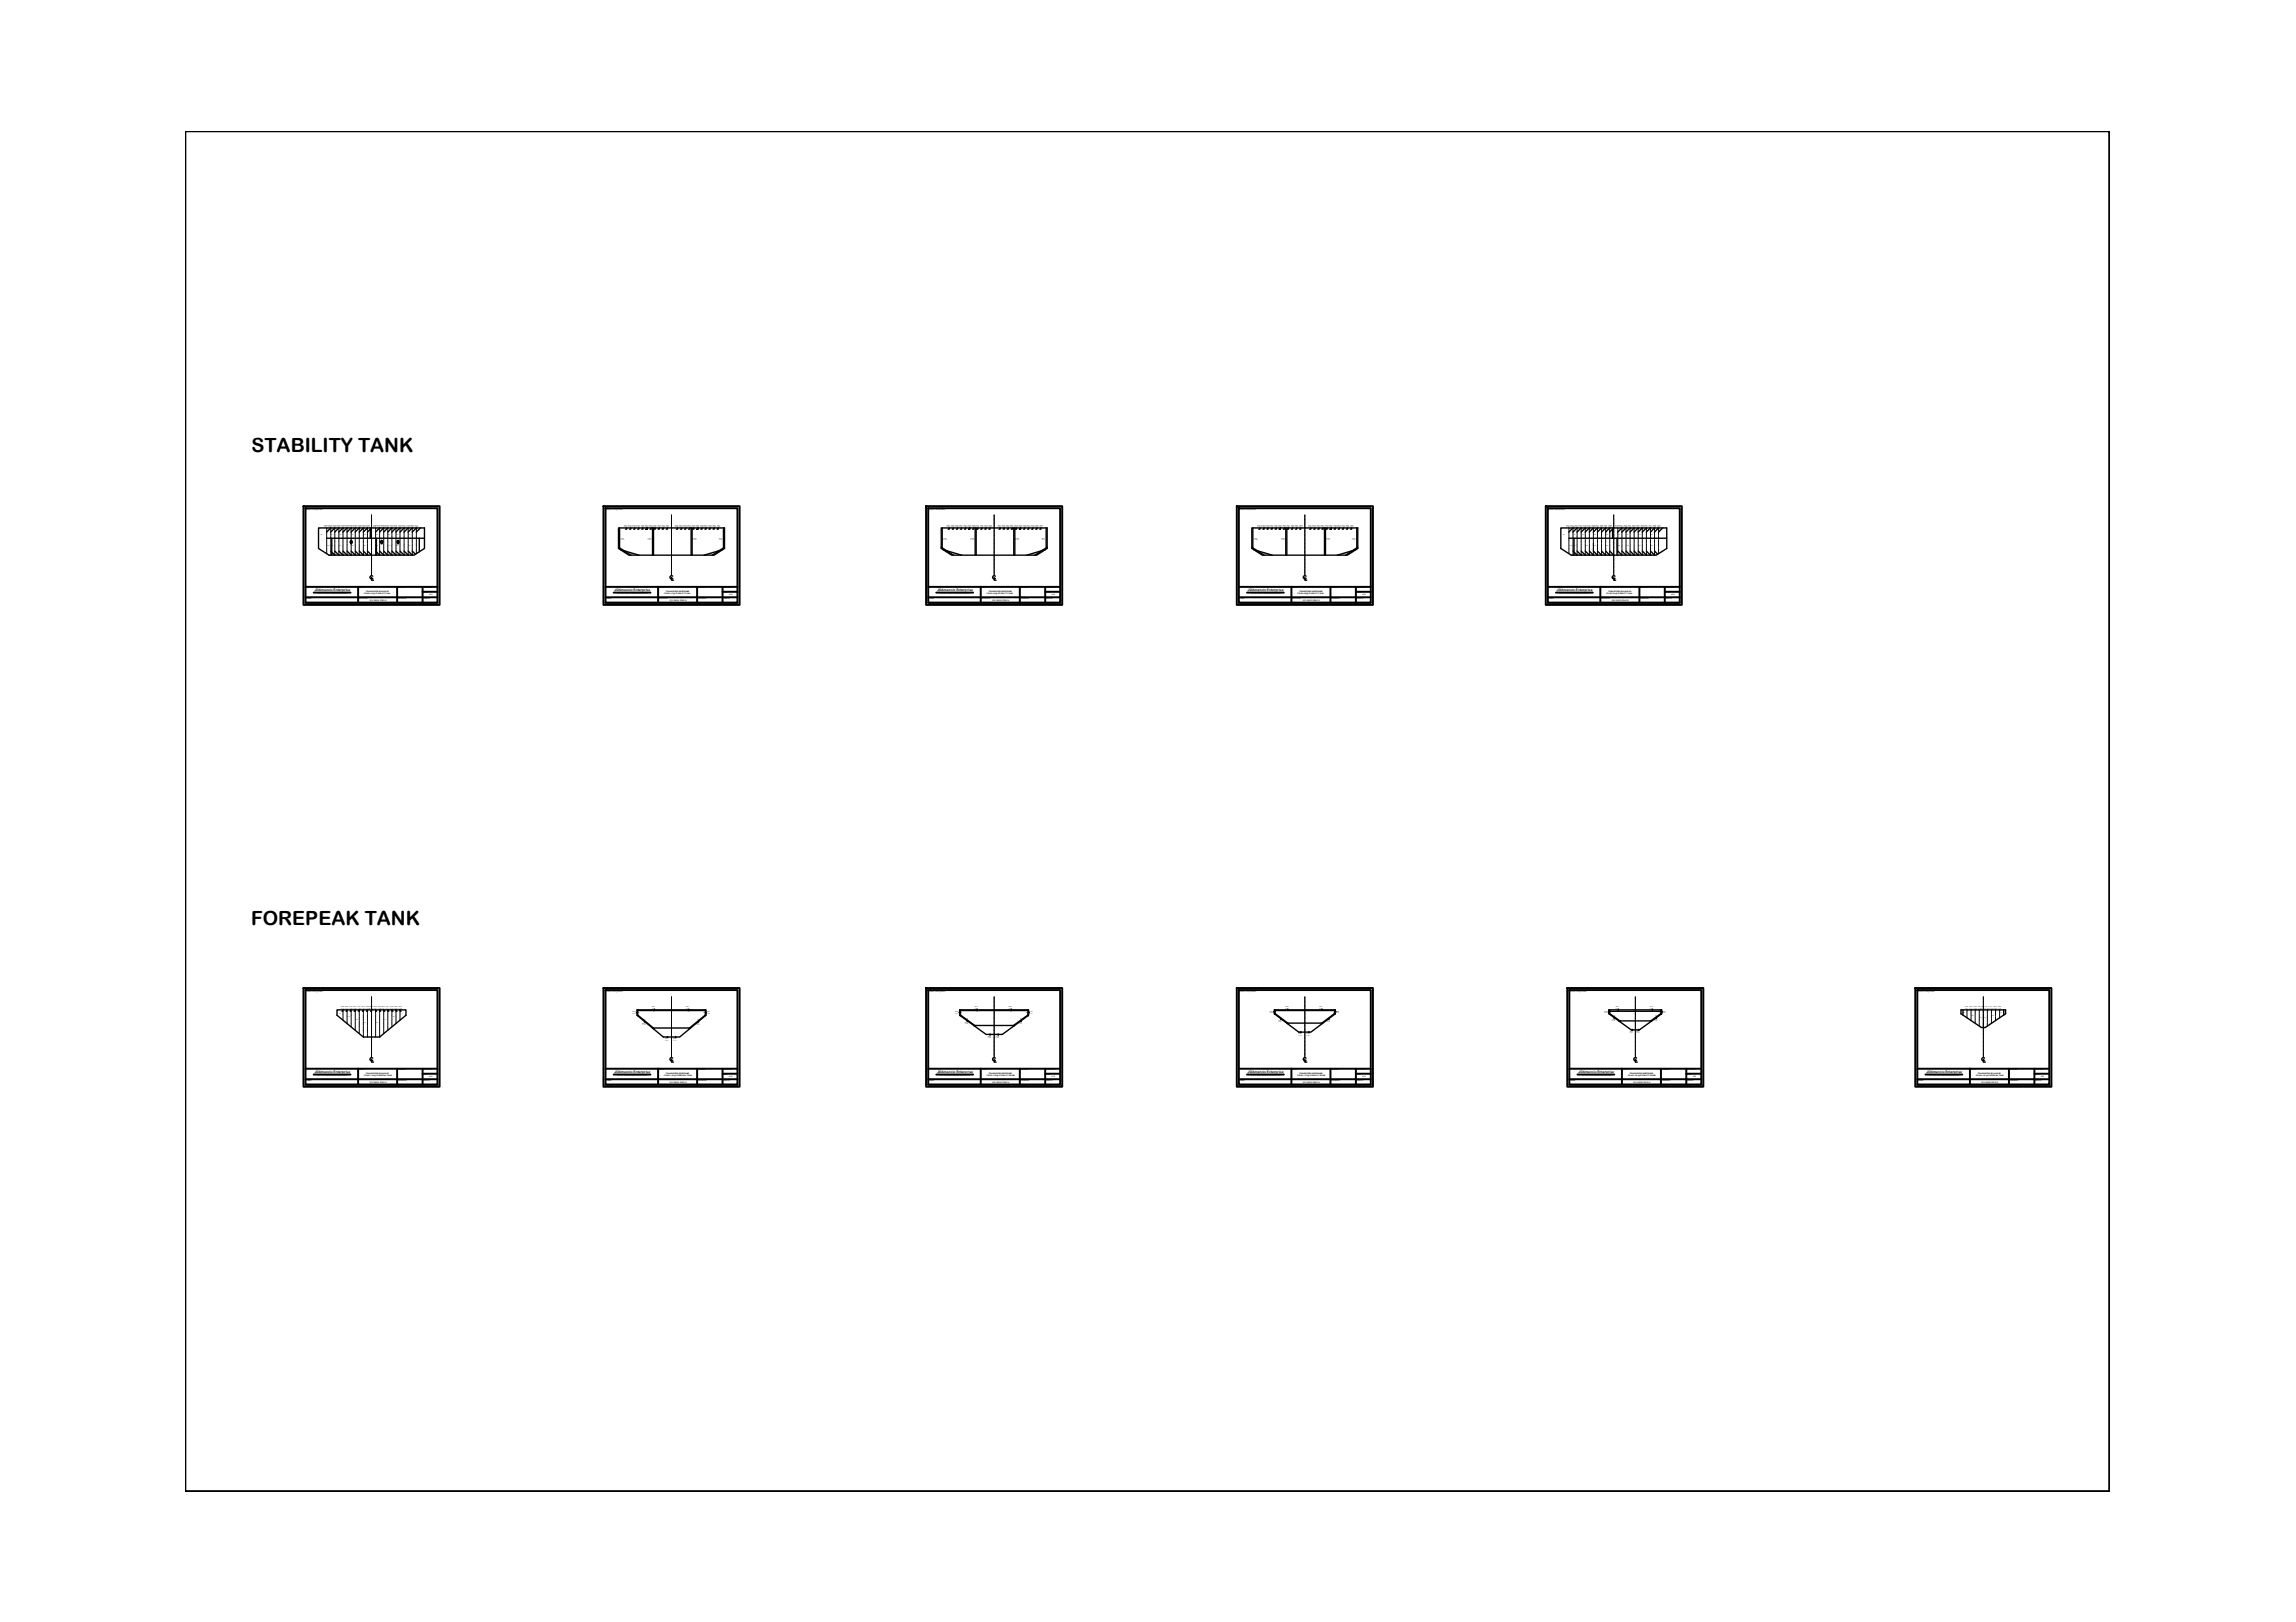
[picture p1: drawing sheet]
<svg xmlns="http://www.w3.org/2000/svg" width="297mm" height="210mm" viewBox="0 0 297 210" stroke-linecap="round" stroke-linejoin="round" font-family="sans-serif">
<defs><g id="words">
<g font-size="2.5">
<text x="32.5" y="58.6">STABILITY TANK</text>
<text x="32.5" y="119.7">FOREPEAK TANK</text>
</g>
<g font-size=".4">
<text x="40.7" y="76.4">JDAmancio Enterprise</text>
<text x="79.5" y="76.4">JDAmancio Enterprise</text>
<text x="121.3" y="76.4">JDAmancio Enterprise</text>
<text x="161.5" y="76.4">JDAmancio Enterprise</text>
<text x="201.4" y="76.4">JDAmancio Enterprise</text>
<text x="40.7" y="138.8">JDAmancio Enterprise</text>
<text x="79.5" y="138.8">JDAmancio Enterprise</text>
<text x="121.3" y="138.8">JDAmancio Enterprise</text>
<text x="161.5" y="138.8">JDAmancio Enterprise</text>
<text x="204.2" y="138.8">JDAmancio Enterprise</text>
<text x="249.2" y="138.8">JDAmancio Enterprise</text>
</g>
<g font-size=".3">
<text x="47.8" y="77.8">M/V AMAN SINAYA</text>
<text x="86.7" y="77.8">M/V AMAN SINAYA</text>
<text x="128.4" y="77.8">M/V AMAN SINAYA</text>
<text x="168.6" y="77.8">M/V AMAN SINAYA</text>
<text x="208.6" y="77.8">M/V AMAN SINAYA</text>
<text x="47.8" y="140.1">M/V AMAN SINAYA</text>
<text x="86.7" y="140.1">M/V AMAN SINAYA</text>
<text x="128.4" y="140.1">M/V AMAN SINAYA</text>
<text x="168.6" y="140.1">M/V AMAN SINAYA</text>
<text x="211.3" y="140.1">M/V AMAN SINAYA</text>
<text x="256.4" y="140.1">M/V AMAN SINAYA</text>
</g>
<g font-size=".2">
<text x="47.1" y="76.8">FR.NO.46 @ STABILITY TANK</text>
<text x="47.3" y="76.6">TRANSVERSE BULKHEAD</text>
<text x="55.5" y="77.1">NTS</text>
<text x="85.9" y="76.8">FR.NO.47 @ STABILITY TANK</text>
<text x="86.2" y="76.6">TRANSVERSE WEBFRAME</text>
<text x="94.3" y="77.1">NTS</text>
<text x="127.7" y="76.8">FR.NO.48 @ STABILITY TANK</text>
<text x="127.9" y="76.6">TRANSVERSE WEBFRAME</text>
<text x="136.1" y="77.1">NTS</text>
<text x="167.9" y="76.8">FR.NO.49 @ STABILITY TANK</text>
<text x="168.1" y="76.6">TRANSVERSE WEBFRAME</text>
<text x="176.3" y="77.1">NTS</text>
<text x="207.8" y="76.8">FR.NO.50 @ STABILITY TANK</text>
<text x="208.1" y="76.6">TRANSVERSE BULKHEAD</text>
<text x="216.3" y="77.1">NTS</text>
<text x="47.1" y="139.2">FR.NO.134 @ FOREPEAK TANK</text>
<text x="47.3" y="139">TRANSVERSE BULKHEAD</text>
<text x="55.5" y="139.4">NTS</text>
<text x="85.9" y="139.2">FR.NO.135 @ FOREPEAK TANK</text>
<text x="86.2" y="139">TRANSVERSE WEBFRAME</text>
<text x="94.3" y="139.4">NTS</text>
<text x="127.7" y="139.2">FR.NO.136 @ STABILITY ROOM</text>
<text x="127.9" y="139">TRANSVERSE WEBFRAME</text>
<text x="136.1" y="139.4">NTS</text>
<text x="167.9" y="139.2">FR.NO.137 @ STABILITY ROOM</text>
<text x="168.1" y="139">TRANSVERSE WEBFRAME</text>
<text x="176.3" y="139.4">NTS</text>
<text x="210.6" y="139.2">FR.NO.138 @ STABILITY ROOM</text>
<text x="210.8" y="139">TRANSVERSE WEBFRAME</text>
<text x="219" y="139.4">NTS</text>
<text x="255.6" y="139.2">FR.NO.139 @ FOREPEAK TANK</text>
<text x="255.9" y="139">TRANSVERSE BULKHEAD</text>
<text x="264.1" y="139.4">NTS</text>
</g>
</g></defs>
<!-- layer: 0 -->
<g fill="none" stroke="#000" stroke-width=".25">
<path d="M24 17h248.9v176h-248.9zM39.3 65.5h17.6v12.8h-17.6zM39.5 65.8h17.1v12.2h-17.1zM39.5 78h17.1M39.5 75.9h17.1M39.5 77.3h17.1M40.6 76.7h4.7M46.3 75.9v2.1M51.4 75.9v2.1M54.7 76.6h1.9M54.7 75.9v2.1M78.1 65.5h17.6v12.8h-17.6z"/>
<path d="M78.3 65.8h17.1v12.2h-17.1zM78.3 78h17.1M78.3 75.9h17.1M78.3 77.3h17.1M79.4 76.7h4.8M85.1 75.9v2.1M90.2 75.9v2.1M93.5 76.6h1.9M93.5 75.9v2.1M119.8 65.5h17.6v12.8h-17.6zM120.1 65.8h17.1v12.2h-17.1zM120.1 78h17.1"/>
<path d="M120.1 75.9h17.1M120.1 77.3h17.1M121.1 76.7h4.8M126.9 75.9v2.1M131.9 75.9v2.1M135.2 76.6h2M135.2 75.9v2.1M160 65.5h17.6v12.8h-17.6zM160.3 65.8h17v12.2h-17zM160.3 78h17M160.3 75.9h17M160.3 77.3h17"/>
<path d="M161.3 76.7h4.8M167.1 75.9v2.1M172.1 75.9v2.1M175.4 76.6h1.9M175.4 75.9v2.1M200 65.5h17.6v12.8h-17.6zM200.2 65.8h17.1v12.2h-17.1zM200.2 78h17.1M200.2 75.9h17.1M200.2 77.3h17.1M201.3 76.7h4.8M207 75.9v2.1"/>
<path d="M212.1 75.9v2.1M215.4 76.6h1.9M215.4 75.9v2.1M39.3 127.9h17.6v12.7h-17.6zM39.5 128.1h17.1v12.3h-17.1zM39.5 138.3h17.1M39.5 139.7h17.1M40.6 139.1h4.7M46.3 138.3v2M51.4 138.3v2.1M54.7 138.3v2.1M54.7 139h1.9"/>
<path d="M78.1 127.9h17.6v12.7h-17.6zM78.3 128.1h17.1v12.3h-17.1zM78.3 138.3h17.1M78.3 139.7h17.1M79.4 139.1h4.8M85.1 138.3v2M90.2 138.3v2.1M93.5 138.3v2.1M93.5 139h1.9M119.8 127.9h17.6v12.7h-17.6zM120.1 128.1h17.1v12.3h-17.1zM120.1 138.3h17.1"/>
<path d="M120.1 139.7h17.1M121.1 139.1h4.8M126.9 138.3v2M131.9 138.3v2.1M135.2 138.3v2.1M135.2 139h2M160 127.9h17.6v12.7h-17.6zM160.3 128.1h17v12.3h-17zM160.3 138.3h17M160.3 139.7h17M161.3 139.1h4.8M167.1 138.3v2"/>
<path d="M172.1 138.3v2.1M175.4 138.3v2.1M175.4 139h1.9M202.8 127.9h17.6v12.7h-17.6zM203 128.1h17.1v12.3h-17.1zM203 138.3h17.1M203 139.7h17.1M204.1 139.1h4.7M209.8 138.3v2M214.9 138.3v2.1M218.2 139h1.9M218.2 138.3v2.1"/>
<path d="M247.8 127.9h17.6v12.7h-17.6zM248 128.1h17.1v12.3h-17.1zM248 138.3h17.1M248 139.7h17.1M249.1 139.1h4.8M254.9 138.3v2M259.9 138.3v2.1M263.2 139h1.9M263.2 138.3v2.1M39.5 140.4h17.1M78.3 140.4h17.1M120.1 140.4h17.1"/>
<path d="M160.3 140.4h17M203 140.4h17.1M248 140.4h17.1"/>
</g>
<!-- layer: center line -->
<path d="M48.1 66.6v7.8M86.9 66.6v7.8M128.6 66.6v7.8M168.8 66.6v7.8M208.8 66.6v7.8M48.1 129v7.8M86.9 129v7.8M128.6 129v7.8M168.8 129v7.8M211.6 129v7.8M256.6 129v7.8" fill="none" stroke="#000" stroke-width=".13"/>
<!-- layer: FRAME LINE -->
<g fill="none" stroke="#000" stroke-width=".18">
<path d="M41.2 68.3h13.7v2.7l-1.3 .8h-11l-1.4-.8zM42.3 69.7h12.6M42.8 68.3l-.5 .6M42.8 71.3l.5 .5M42.9 69.7v2.1M43.3 68.3l-.5 .6M43.3 71.3l.5 .5M43.8 68.3l-.5 .6M43.8 71.3l.6 .5M44.4 68.3l-.6 .6M44.4 71.3l.5 .5M44.9 68.3l-.5 .6"/>
<path d="M44.9 71.3l.5 .5M45.3 70.2l.1-.2 .1 .2M45.4 68.3l-.5 .6M45.4 71.3l.6 .5M45.5 70.2l-.1 .1-.1-.1M46 68.3l-.6 .6M46 71.3l.5 .5M46.5 68.3l-.6 .6M46.5 71.3l.5 .5M47 68.3l-.5 .6M47 71.3l.5 .5M47.5 68.3l-.5 .6"/>
<path d="M47.5 71.3l.6 .5M47.9 68.3v1.4M48.1 68.3l-.6 .6M48.6 71.3l.5 .5M48.7 69.7v2.1M49.1 68.3l-.5 .6M49.1 71.3l.5 .5M49.3 70.2l.1-.2 .1 .2M49.3 70.2l.1 .1 .1-.1M49.6 68.3l-.5 .6M49.6 71.3l.6 .5M50.2 68.3l-.6 .6"/>
<path d="M50.2 71.3l.5 .5M50.7 68.3l-.5 .6M50.7 71.3l.5 .5M51.2 68.3l-.5 .6M51.2 71.3l.5 .5M51.4 70.2l.1 .1 .1-.1M51.6 70.1v.1M51.6 70.1l-.2-.1v.2M51.7 68.3l-.5 .6M51.7 71.3l.6 .5M52.3 68.3l-.6 .6M52.3 71.3l.5 .5"/>
<path d="M52.8 68.3l-.5 .6M52.8 71.3l.5 .5M53.3 68.3l-.5 .6M53.3 71.3l.4 .4M53.9 68.3l-.6 .6M54.2 69.7v1.7M54.4 68.3l-.5 .6M80 68.3h13.7v2.7l-1.3 .8h-11l-1.4-.8zM80 70.8l1.6 1M80.2 68.3v2.6M80.3 71.1l2.4 .7M81.1 68.3v.2h-.2"/>
<path d="M81.6 68.3v.2h-.2M82.1 68.3v.2h-.1M82.7 68.3v.2h-.2M83.2 68.3v.2h-.2M83.7 68.3v.2h-.1h.1zM84.2 68.3v.2h-.1M84.4 68.3v3.5M84.5 68.3v3.5M84.8 68.3v.2h-.2M85.3 68.3v.2h-.2M85.8 68.3v.2h-.1M86.3 68.3v.2h-.1"/>
<path d="M87.7 68.3v.2h-.2M88.2 68.3v.2h-.2M88.7 68.3v.2h-.1M89.2 68.3v.2h-.1M89.4 68.3v3.5M89.5 68.3v3.5M89.8 68.3v.2h-.2M90.3 68.3v.2h-.2h.2zM90.8 68.3v.2h-.1M91.4 68.3v.2h-.2M91.9 68.3v.2h-.2M92.4 68.3v.2h-.1"/>
<path d="M92.9 68.3v.2h-.1M93.5 71.1l-2.4 .7M93.6 68.3v2.6M93.7 70.8l-1.6 1M121.8 68.3h13.7v2.7l-1.4 .8h-11l-1.3-.8zM121.8 70.8l1.6 1M121.9 68.3v2.6M122 71.1l2.4 .7M122.8 68.3v.2h-.1M123.3 68.3v.2h-.1M123.9 68.3v.2h-.2M124.4 68.3v.2h-.2"/>
<path d="M124.9 68.3v.2h-.1M125.5 68.3v.2h-.2h.2zM126 68.3v.2h-.2M126.2 68.3v3.5M126.3 68.3v3.5M126.5 68.3v.2h-.1M127 68.3v.2h-.1M127.6 68.3v.2h-.2M128.1 68.3v.2h-.2M129.4 68.3v.2h-.1M129.9 68.3v.2h-.1M130.5 68.3v.2h-.2"/>
<path d="M131 68.3v.2h-.2M131.2 68.3v3.5M131.3 68.3v3.5M131.5 68.3v.2h-.1M132 68.3v.2h-.1h.1zM132.6 68.3v.2h-.2M133.1 68.3v.2h-.2M133.6 68.3v.2h-.1M134.2 68.3v.2h-.2M134.7 68.3v.2h-.2M135.2 71.1l-2.4 .7M135.3 68.3v2.6"/>
<path d="M135.5 70.8l-1.6 1M162 68.3h13.7v2.7l-1.4 .8h-11l-1.3-.8zM162 70.8l1.5 1M162.1 68.3v2.6M162.2 71.1l2.4 .7M163 68.3v.2h-.1M163.5 68.3v.2h-.1M164.1 68.3v.2h-.2M164.6 68.3v.2h-.2M165.1 68.3v.2h-.1M165.6 68.3v.2h-.1h.1zM166.2 68.3v.2h-.2"/>
<path d="M166.3 68.3v3.5M166.5 68.3v3.5M166.7 68.3v.2h-.2M167.2 68.3v.2h-.1M167.8 68.3v.2h-.2M168.3 68.3v.2h-.2M169.6 68.3v.2h-.2M170.1 68.3v.2h-.1M170.6 68.3v.2h-.1M171.2 68.3v.2h-.2M171.4 68.3v3.5M171.5 68.3v3.5"/>
<path d="M171.7 68.3v.2h-.1M172.1 68.5h.1v-.2v.2zM172.8 68.3v.2h-.2M173.3 68.3v.2h-.2M173.8 68.3v.2h-.1M174.3 68.3v.2h-.1M174.9 68.3v.2h-.2M175.4 71.1l-2.4 .7M175.5 68.3v2.6M175.7 70.8l-1.6 1M201.9 68.3h13.7v2.7l-1.3 .8h-11l-1.4-.8zM203 69.7h12.6"/>
<path d="M203.5 68.3l-.5 .6M203.5 71.3l.5 .5M203.6 69.7v2.1M204 68.3l-.5 .6M204 71.3l.6 .5M204.6 68.3l-.6 .6M204.6 71.3l.5 .5M205.1 68.3l-.5 .6M205.1 71.3l.5 .5M205.6 68.3l-.5 .6M205.6 71.3l.5 .5M206.1 68.3l-.5 .6"/>
<path d="M206.1 71.3l.6 .5M206.7 68.3l-.6 .6M206.7 71.3l.5 .5M207.2 68.3l-.5 .6M207.2 71.3l.5 .5M207.7 68.3l-.5 .6M207.7 71.3l.6 .5M208.3 68.3l-.6 .6M208.3 71.3l.5 .5M208.6 68.3v1.4M208.8 68.3l-.6 .6M209.2 69.7v2.1"/>
<path d="M209.3 71.3l.5 .5M209.8 68.3l-.5 .6M209.8 71.3l.6 .5M210.4 68.3l-.6 .6M210.4 71.3l.5 .5M210.9 68.3l-.5 .6M210.9 71.3l.5 .5M211.4 68.3l-.5 .6M211.4 71.3l.5 .5M211.9 68.3l-.5 .6M211.9 71.3l.6 .5M212.5 68.3l-.6 .6"/>
<path d="M212.5 71.3l.5 .5M213 68.3l-.5 .6M213 71.3l.5 .5M213.5 68.3l-.5 .6M213.5 71.3l.6 .5M214.1 68.3l-.6 .6M214.1 71.3l.4 .4M214.6 68.3l-.6 .6M215.1 68.3l-.5 .6M43.6 130.7h8.9v.7l-3.4 2.8h-2.1l-3.4-2.8zM44.4 130.7v.2h-.2M44.9 130.7v.2h-.1"/>
<path d="M45.4 130.7v.2h-.1M45.9 130.7v.2h-.1M46.5 130.7v.2h-.1M47 130.7v.2h-.1M47.5 130.7v.2h-.1M48.1 130.7v.2h-.2M48.6 130.7v.2h.1M49.1 130.7v.2h.2M49.6 130.7v.2h.2M50.2 130.7v.2h.1M50.7 130.7v.2h.1M51.2 130.7v.2h.2"/>
<path d="M51.8 130.7v.2h.1M82.4 131h-.1M82.4 130.7h8.9v.7l-3.4 2.8h-2.1l-3.4-2.8zM82.5 131.4v-.1l2.1 1.8h-.1M82.5 130.7v.1h8.8v-.1M82.5 131l-.1 .1M82.5 130.7v.8M83.4 132.2v.1M83.4 132.1v.1M84.4 133h4.9M84.6 130.7l.1 .1M84.7 130.6v.1"/>
<path d="M86.3 134.2v.1M86.3 134.1l.1 .1M87.4 134.2v.1M87.4 134.1v.1M89.1 130.6v.1M89.1 130.7v.1M90.4 132.1l-.1 .1M90.4 132.2v.1M91.2 130.7v.8M91.3 131l.1 .1M91.3 131.4v-.1l-2.2 1.8h.2M91.4 131h.1"/>
<path d="M124.1 131h.1M124.2 130.7h8.9v.7l-3.4 2.5h-2.1l-3.4-2.5zM124.2 130.7v.1h8.8v-.1M124.2 131.4v-.1l2 1.5h-.2M124.2 131l-.1 .1M124.3 130.7v.8M125.1 132.1v.1M125.1 132l.1 .1M126 132.7h5.3M126.4 130.7v.1M126.4 130.6v.1M128.1 133.9h.1"/>
<path d="M128.1 133.8v.1M129.1 133.9h.1M129.1 133.8l.1 .1M130.8 130.6v.1M130.9 130.7l-.1 .1M132.1 132v.1M132.1 132.1v.1M133 130.7v.8M133 131l.1 .1M133 131.4v-.1l-1.9 1.5h.1M133.1 131h.1M164.8 130.9h.1"/>
<path d="M164.9 130.7h7.8v.5l-3.1 2.4h-1.6l-3.1-2.4zM164.9 130.7v.1h7.8v-.1M164.9 131.2v-.1l1.8 1.4h-.2M164.9 130.9l-.1 .1M165 130.7v.6M165.7 131.9h.1M165.7 131.8v.1M166.5 132.4h4.6M166.6 130.7v.1M166.6 130.6v.1M168.3 133.6h.1M168.3 133.5v.1"/>
<path d="M169.3 133.6h.1M169.3 133.5l.1 .1M171 130.6v.1M171 130.7v.1M171.9 131.9h.1M171.9 131.8l.1 .1M172.7 130.7v.6M172.7 130.9l.1 .1M172.7 131.2v-.1l-1.8 1.4h.2M172.8 130.9h.1M208.1 130.9h.1M208.1 130.7h6.9v.5l-2.9 2.1h-1.1l-2.9-2.1z"/>
<path d="M208.2 130.7v.2h6.7v-.2M208.2 131.2v-.1l1.4 1.1h-.1M208.2 130.9l-.1 .1M208.2 130.7v.6M208.8 131.7v.1M208.8 131.6l.1 .1M209.3 130.7l.1 .1M209.4 130.6v.1M209.4 132.1h4.3M211.1 133.3h.1M211.2 133.2v.1M211.9 133.3h.1"/>
<path d="M212 133.2v.1M213.8 130.6l-.1 .1M213.8 130.7v.1M214.3 131.6v.1M214.3 131.7v.1M214.9 130.7v.6M214.9 130.9l.1 .1M214.9 131.2v-.1l-1.4 1.1h.1M215 130.9h.1M253.7 130.7h5.8v.5l-2.7 1.8h-.5l-2.6-1.8z"/>
</g>
<!-- layer: seam line -->
<g fill="none" stroke="#000" stroke-width=".18">
<path d="M48.1 74.7v.4h.2M48.2 74.6l-.2-.1-.1 .2 .1 .2 .2-.1M86.9 74.7v.4h.2M87 74.6l-.2-.1-.1 .2 .1 .2 .2-.1M128.6 74.7v.4h.3M128.8 74.6l-.3-.1-.1 .2 .1 .2 .3-.1M168.8 74.7v.4h.3M169 74.6l-.3-.1-.1 .2 .1 .2 .3-.1M208.8 74.7v.4h.2M208.9 74.6l-.2-.1-.1 .2 .1 .2 .2-.1M48.1 137.1v.3h.2M48.2 136.9h-.2l-.1 .2 .1 .2 .2-.1"/>
<path d="M86.9 137.1v.3h.2M87 136.9h-.2l-.1 .2 .1 .2 .2-.1M128.6 137.1v.3h.3M128.8 136.9h-.3l-.1 .2 .1 .2 .3-.1M168.8 137.1v.3h.3M169 136.9h-.3l-.1 .2 .1 .2 .3-.1M211.6 137.1v.3h.2M211.7 136.9h-.2l-.1 .2 .1 .2 .2-.1M254 130.7v.7M256.6 137.1v.3h.2M256.7 136.9h-.2l-.1 .2 .1 .2 .2-.1M259.2 130.7v.7"/>
</g>
<!-- layer: LONGITUDINAL FRAME -->
<g fill="none" stroke="#000" stroke-width=".13">
<path d="M42.3 68.3v.6M42.3 69v.1M42.3 69.2v.1M42.3 69.3v.5M42.3 69.8v.2M42.3 70v.1M42.3 70.2v.4M42.3 70.7v.1M42.3 70.9v.1M42.3 71v.7M42.8 68.3v.3M42.8 68.6v.2"/>
<path d="M42.8 68.8v.1M42.8 69v.5M42.8 69.5v.1M42.8 69.7v.1M42.8 69.9v.4M42.8 70.4v.1M42.8 70.5v.2M42.8 70.7v.5M42.8 71.2v.1M42.8 71.4v.1M42.8 71.6v.2M43.3 68.3v.3"/>
<path d="M43.3 68.6v.2M43.3 68.8v.1M43.3 69v.5M43.3 69.5v.1M43.3 69.7v.1M43.3 69.9v.4M43.3 70.4v.1M43.3 70.5v.2M43.3 70.7v.5M43.3 71.2v.1M43.3 71.4v.1M43.3 71.6v.2"/>
<path d="M43.8 68.3v.3M43.8 68.6v.2M43.8 68.8v.1M43.8 69v.5M43.8 69.5v.1M43.8 69.7v.1M43.8 69.9v.4M43.8 70.4v.1M43.8 70.5v.2M43.8 70.7v.5M43.8 71.2v.1M43.8 71.4v.1"/>
<path d="M43.8 71.6v.2M44.4 68.3v.3M44.4 68.6v.2M44.4 68.8v.1M44.4 69v.5M44.4 69.5v.1M44.4 69.7v.1M44.4 69.9v.4M44.4 70.4v.1M44.4 70.5v.2M44.4 70.7v.5M44.4 71.2v.1"/>
<path d="M44.4 71.4v.1M44.4 71.6v.2M44.9 68.3v.3M44.9 68.6v.2M44.9 68.8v.1M44.9 69v.5M44.9 69.5v.1M44.9 69.7v.1M44.9 69.9v.4M44.9 70.4v.1M44.9 70.5v.2M44.9 70.7v.5"/>
<path d="M44.9 71.2v.1M44.9 71.4v.1M44.9 71.6v.2M45.4 68.3v.7M45.4 69v.1M45.4 69.2v.1M45.4 69.4v.6M45.4 70.3v.6M45.4 70.9v.1M45.4 71.1v.1M45.4 71.3v.5M46 68.3v.3"/>
<path d="M46 68.6v.2M46 68.8v.1M46 69v.5M46 69.5v.1M46 69.7v.1M46 69.9v.4M46 70.4v.1M46 70.5v.2M46 70.7v.5M46 71.2v.1M46 71.4v.1M46 71.6v.2"/>
<path d="M46.5 68.3v.3M46.5 68.6v.2M46.5 68.8v.1M46.5 69v.5M46.5 69.5v.1M46.5 69.7v.1M46.5 69.9v.4M46.5 70.4v.1M46.5 70.5v.2M46.5 70.7v.5M46.5 71.2v.1M46.5 71.4v.1"/>
<path d="M46.5 71.6v.2M47 68.3v.3M47 68.6v.2M47 68.8v.1M47 69v.5M47 69.5v.1M47 69.7v.1M47 69.9v.4M47 70.4v.1M47 70.5v.2M47 70.7v.5M47 71.2v.1"/>
<path d="M47 71.4v.1M47 71.6v.2M47.5 68.3v.3M47.5 68.6v.2M47.5 68.8v.1M47.5 69v.5M47.5 69.5v.1M47.5 69.7v.1M47.5 69.9v.4M47.5 70.4v.1M47.5 70.5v.2M47.5 70.7v.5"/>
<path d="M47.5 71.2v.1M47.5 71.4v.1M47.5 71.6v.2M48.6 68.3v.3M48.6 68.6v.2M48.6 68.8v.1M48.6 69v.5M48.6 69.5v.1M48.6 69.7v.1M48.6 69.9v.4M48.6 70.4v.1M48.6 70.5v.2"/>
<path d="M48.6 70.7v.5M48.6 71.2v.1M48.6 71.4v.1M48.6 71.6v.2M49.1 68.3v.3M49.1 68.6v.2M49.1 68.8v.1M49.1 69v.5M49.1 69.5v.1M49.1 69.7v.1M49.1 69.9v.4M49.1 70.4v.1"/>
<path d="M49.1 70.5v.2M49.1 70.7v.5M49.1 71.2v.1M49.1 71.4v.1M49.1 71.6v.2M49.6 68.3v.3M49.6 68.6v.2M49.6 68.8v.1M49.6 69v.5M49.6 69.5v.1M49.6 69.7v.1M49.6 69.9v.4"/>
<path d="M49.6 70.4v.1M49.6 70.5v.2M49.6 70.7v.5M49.6 71.2v.1M49.6 71.4v.1M49.6 71.6v.2M50.2 68.3v.3M50.2 68.6v.2M50.2 68.8v.1M50.2 69v.5M50.2 69.5v.1M50.2 69.7v.1"/>
<path d="M50.2 69.9v.4M50.2 70.4v.1M50.2 70.5v.2M50.2 70.7v.5M50.2 71.2v.1M50.2 71.4v.1M50.2 71.6v.2M50.7 68.3v.3M50.7 68.6v.2M50.7 68.8v.1M50.7 69v.5M50.7 69.5v.1"/>
<path d="M50.7 69.7v.1M50.7 69.9v.4M50.7 70.4v.1M50.7 70.5v.2M50.7 70.7v.5M50.7 71.2v.1M50.7 71.4v.1M50.7 71.6v.2M51.2 68.3v.3M51.2 68.6v.2M51.2 68.8v.1M51.2 69v.5"/>
<path d="M51.2 69.5v.1M51.2 69.7v.1M51.2 69.9v.4M51.2 70.4v.1M51.2 70.5v.2M51.2 70.7v.5M51.2 71.2v.1M51.2 71.4v.1M51.2 71.6v.2M51.7 68.3v.3M51.7 68.6v.2M51.7 68.8v.1"/>
<path d="M51.7 69v.5M51.7 69.5v.1M51.7 69.7v.1M51.7 69.9v.4M51.7 70.4v.1M51.7 70.5v.2M51.7 70.7v.5M51.7 71.2v.1M51.7 71.4v.1M51.7 71.6v.2M52.3 68.3v.3M52.3 68.6v.2"/>
<path d="M52.3 68.8v.1M52.3 69v.5M52.3 69.5v.1M52.3 69.7v.1M52.3 69.9v.4M52.3 70.4v.1M52.3 70.5v.2M52.3 70.7v.5M52.3 71.2v.1M52.3 71.4v.1M52.3 71.6v.2M52.8 68.3v.3"/>
<path d="M52.8 68.6v.2M52.8 68.8v.1M52.8 69v.5M52.8 69.5v.1M52.8 69.7v.1M52.8 69.9v.4M52.8 70.4v.1M52.8 70.5v.2M52.8 70.7v.5M52.8 71.2v.1M52.8 71.4v.1M52.8 71.6v.2"/>
<path d="M53.3 68.3v.3M53.3 68.6v.2M53.3 68.8v.1M53.3 69v.5M53.3 69.5v.1M53.3 69.7v.1M53.3 69.9v.4M53.3 70.4v.1M53.3 70.5v.2M53.3 70.7v.5M53.3 71.2v.1M53.3 71.4v.1"/>
<path d="M53.3 71.6v.2M53.9 68.3v.6M53.9 69v.1M53.9 69.2v.1M53.9 69.3v.5M53.9 69.8v.2M53.9 70v.1M53.9 70.2v.4M53.9 70.7v.1M53.9 70.9v.1M53.9 71v.7M203 68.3v.6"/>
<path d="M203 69v.1M203 69.2v.1M203 69.3v.5M203 69.8v.2M203 70v.1M203 70.2v.4M203 70.7v.1M203 70.9v.1M203 71v.7M203.5 68.3v.3M203.5 68.6v.2M203.5 68.8v.1"/>
<path d="M203.5 69v.5M203.5 69.5v.1M203.5 69.7v.1M203.5 69.9v.4M203.5 70.4v.1M203.5 70.5v.2M203.5 70.7v.5M203.5 71.2v.1M203.5 71.4v.1M203.5 71.6v.2M204 68.3v.3M204 68.6v.2"/>
<path d="M204 68.8v.1M204 69v.5M204 69.5v.1M204 69.7v.1M204 69.9v.4M204 70.4v.1M204 70.5v.2M204 70.7v.5M204 71.2v.1M204 71.4v.1M204 71.6v.2M204.6 68.3v.3"/>
<path d="M204.6 68.6v.2M204.6 68.8v.1M204.6 69v.5M204.6 69.5v.1M204.6 69.7v.1M204.6 69.9v.4M204.6 70.4v.1M204.6 70.5v.2M204.6 70.7v.5M204.6 71.2v.1M204.6 71.4v.1M204.6 71.6v.2"/>
<path d="M205.1 68.3v.3M205.1 68.6v.2M205.1 68.8v.1M205.1 69v.5M205.1 69.5v.1M205.1 69.7v.1M205.1 69.9v.4M205.1 70.4v.1M205.1 70.5v.2M205.1 70.7v.5M205.1 71.2v.1M205.1 71.4v.1"/>
<path d="M205.1 71.6v.2M205.6 68.3v.3M205.6 68.6v.2M205.6 68.8v.1M205.6 69v.5M205.6 69.5v.1M205.6 69.7v.1M205.6 69.9v.4M205.6 70.4v.1M205.6 70.5v.2M205.6 70.7v.5M205.6 71.2v.1"/>
<path d="M205.6 71.4v.1M205.6 71.6v.2M206.1 70.3v1M206.1 68.3v.5M206.1 68.8v.1M206.1 69v.1M206.1 69.2v.4M206.1 69.7v.1M206.1 69.8v.2M206.1 70v.5M206.1 70.5v.1M206.1 70.7v.1"/>
<path d="M206.1 70.9v.1M206.1 71.1v.1M206.1 71.3v.5M206.7 68.3v.3M206.7 68.6v.2M206.7 68.8v.1M206.7 69v.5M206.7 69.5v.1M206.7 69.7v.1M206.7 69.9v.4M206.7 70.4v.1M206.7 70.5v.2"/>
<path d="M206.7 70.7v.5M206.7 71.2v.1M206.7 71.4v.1M206.7 71.6v.2M207.2 68.3v.3M207.2 68.6v.2M207.2 68.8v.1M207.2 69v.5M207.2 69.5v.1M207.2 69.7v.1M207.2 69.9v.4M207.2 70.4v.1"/>
<path d="M207.2 70.5v.2M207.2 70.7v.5M207.2 71.2v.1M207.2 71.4v.1M207.2 71.6v.2M207.7 68.3v.3M207.7 68.6v.2M207.7 68.8v.1M207.7 69v.5M207.7 69.5v.1M207.7 69.7v.1M207.7 69.9v.4"/>
<path d="M207.7 70.4v.1M207.7 70.5v.2M207.7 70.7v.5M207.7 71.2v.1M207.7 71.4v.1M207.7 71.6v.2M208.3 68.3v.3M208.3 68.6v.2M208.3 68.8v.1M208.3 69v.5M208.3 69.5v.1M208.3 69.7v.1"/>
<path d="M208.3 69.9v.4M208.3 70.4v.1M208.3 70.5v.2M208.3 70.7v.5M208.3 71.2v.1M208.3 71.4v.1M208.3 71.6v.2M209.3 68.3v.3M209.3 68.6v.2M209.3 68.8v.1M209.3 69v.5M209.3 69.5v.1"/>
<path d="M209.3 69.7v.1M209.3 69.9v.4M209.3 70.4v.1M209.3 70.5v.2M209.3 70.7v.5M209.3 71.2v.1M209.3 71.4v.1M209.3 71.6v.2M209.8 68.3v.3M209.8 68.6v.2M209.8 68.8v.1M209.8 69v.5"/>
<path d="M209.8 69.5v.1M209.8 69.7v.1M209.8 69.9v.4M209.8 70.4v.1M209.8 70.5v.2M209.8 70.7v.5M209.8 71.2v.1M209.8 71.4v.1M209.8 71.6v.2M210.4 68.3v.3M210.4 68.6v.2M210.4 68.8v.1"/>
<path d="M210.4 69v.5M210.4 69.5v.1M210.4 69.7v.1M210.4 69.9v.4M210.4 70.4v.1M210.4 70.5v.2M210.4 70.7v.5M210.4 71.2v.1M210.4 71.4v.1M210.4 71.6v.2M210.9 68.3v.3M210.9 68.6v.2"/>
<path d="M210.9 68.8v.1M210.9 69v.5M210.9 69.5v.1M210.9 69.7v.1M210.9 69.9v.4M210.9 70.4v.1M210.9 70.5v.2M210.9 70.7v.5M210.9 71.2v.1M210.9 71.4v.1M210.9 71.6v.2M211.4 68.3v.3"/>
<path d="M211.4 68.6v.2M211.4 68.8v.1M211.4 69v.5M211.4 69.5v.1M211.4 69.7v.1M211.4 69.9v.4M211.4 70.4v.1M211.4 70.5v.2M211.4 70.7v.5M211.4 71.2v.1M211.4 71.4v.1M211.4 71.6v.2"/>
<path d="M211.9 68.3v.3M211.9 68.6v.2M211.9 68.8v.1M211.9 69v.5M211.9 69.5v.1M211.9 69.7v.1M211.9 69.9v.4M211.9 70.4v.1M211.9 70.5v.2M211.9 70.7v.5M211.9 71.2v.1M211.9 71.4v.1"/>
<path d="M211.9 71.6v.2M212.5 68.3v.3M212.5 68.6v.2M212.5 68.8v.1M212.5 69v.5M212.5 69.5v.1M212.5 69.7v.1M212.5 69.9v.4M212.5 70.4v.1M212.5 70.5v.2M212.5 70.7v.5M212.5 71.2v.1"/>
<path d="M212.5 71.4v.1M212.5 71.6v.2M213 68.3v.3M213 68.6v.2M213 68.8v.1M213 69v.5M213 69.5v.1M213 69.7v.1M213 69.9v.4M213 70.4v.1M213 70.5v.2M213 70.7v.5"/>
<path d="M213 71.2v.1M213 71.4v.1M213 71.6v.2M213.5 68.3v.3M213.5 68.6v.2M213.5 68.8v.1M213.5 69v.5M213.5 69.5v.1M213.5 69.7v.1M213.5 69.9v.4M213.5 70.4v.1M213.5 70.5v.2"/>
<path d="M213.5 70.7v.5M213.5 71.2v.1M213.5 71.4v.1M213.5 71.6v.2M214.1 68.3v.3M214.1 68.6v.2M214.1 68.8v.1M214.1 69v.5M214.1 69.5v.1M214.1 69.7v.1M214.1 69.9v.4M214.1 70.4v.1"/>
<path d="M214.1 70.5v.2M214.1 70.7v.5M214.1 71.2v.1M214.1 71.4v.1M214.1 71.6v.2M214.6 68.3v.6M214.6 69v.1M214.6 69.2v.1M214.6 69.3v.5M214.6 69.8v.2M214.6 70v.1M214.6 70.2v.4"/>
<path d="M214.6 70.7v.1M214.6 70.9v.1M214.6 71v.7M44.4 130.7v.5M44.4 131.2v.1M44.4 131.4v.1M44.4 131.6v.4M44.9 130.7v.2M44.9 131v.1M44.9 131.2v.1M44.9 131.3v.5M44.9 131.9v.1"/>
<path d="M44.9 132v.1M44.9 132.2v.3M45.4 130.7v.5M45.4 131.2v.1M45.4 131.4v.1M45.4 131.6v.4M45.4 132.1v.1M45.4 132.3v.1M45.4 132.4v.5M46 130.7v.2M46 131v.1M46 131.2v.1"/>
<path d="M46 131.3v.5M46 131.9v.1M46 132v.1M46 132.2v.5M46 132.7v.1M46 132.9v.1M46 133.1v.2M46.5 130.7v.5M46.5 131.2v.1M46.5 131.4v.1M46.5 131.6v.4M46.5 132.1v.1"/>
<path d="M46.5 132.3v.1M46.5 132.4v.5M46.5 132.9v.2M46.5 133.1v.1M46.5 133.3v.5M47 130.7v.3M47 131v.1M47 131.2v.1M47 131.4v.4M47 131.9v.1M47 132v.2M47 132.2v.5"/>
<path d="M47 132.7v.1M47 132.9v.1M47 133.1v.4M47 133.6v.1M47 133.8v.1M47 133.9v.3M47.5 130.7v.3M47.5 131v.1M47.5 131.2v.1M47.5 131.4v.4M47.5 131.9v.1M47.5 132v.2"/>
<path d="M47.5 132.2v.5M47.5 132.7v.1M47.5 132.9v.1M47.5 133.1v.4M47.5 133.6v.1M47.5 133.8v.1M47.5 133.9v.3M48.1 130.7v.3M48.1 131v.1M48.1 131.2v.1M48.1 131.4v.4M48.1 131.9v.1"/>
<path d="M48.1 132v.2M48.1 132.2v.5M48.1 132.7v.1M48.1 132.9v.1M48.1 133.1v.4M48.1 133.6v.1M48.1 133.8v.1M48.1 133.9v.3M48.6 130.7v.3M48.6 131v.1M48.6 131.2v.1M48.6 131.4v.4"/>
<path d="M48.6 131.9v.1M48.6 132v.2M48.6 132.2v.5M48.6 132.7v.1M48.6 132.9v.1M48.6 133.1v.4M48.6 133.6v.1M48.6 133.8v.1M48.6 133.9v.3M49.1 130.7v.3M49.1 131v.1M49.1 131.2v.1"/>
<path d="M49.1 131.4v.4M49.1 131.9v.1M49.1 132v.2M49.1 132.2v.5M49.1 132.7v.1M49.1 132.9v.1M49.1 133.1v.4M49.1 133.6v.1M49.1 133.8v.1M49.1 133.9v.3M49.6 130.7v.5M49.6 131.2v.1"/>
<path d="M49.6 131.4v.1M49.6 131.6v.4M49.6 132.1v.1M49.6 132.3v.1M49.6 132.4v.5M49.6 132.9v.2M49.6 133.1v.1M49.6 133.3v.5M50.2 130.7v.2M50.2 131v.1M50.2 131.2v.1M50.2 131.3v.5"/>
<path d="M50.2 131.9v.1M50.2 132v.1M50.2 132.2v.5M50.2 132.7v.1M50.2 132.9v.1M50.2 133.1v.2M50.7 130.7v.5M50.7 131.2v.1M50.7 131.4v.1M50.7 131.6v.4M50.7 132.1v.1M50.7 132.3v.1"/>
<path d="M50.7 132.4v.5M51.2 130.7v.2M51.2 131v.1M51.2 131.2v.1M51.2 131.3v.5M51.2 131.9v.1M51.2 132v.1M51.2 132.2v.3M51.7 130.7v.5M51.7 131.2v.1M51.7 131.4v.1M51.7 131.6v.4"/>
<path d="M254.5 130.7v.3M254.5 131.1v.1M254.5 131.2v.1M254.5 131.4v.3M255 130.7v.5M255 131.2v.2M255 131.4v.1M255 131.6v.5M255.5 130.7v.2M255.5 131v.1M255.5 131.2v.1M255.5 131.3v.5"/>
<path d="M255.5 131.9v.1M255.5 132v.1M255.5 132.2v.2M256.1 130.7v.4M256.1 131.2v.1M256.1 131.3v.1M256.1 131.5v.5M256.1 132v.1M256.1 132.2v.1M256.1 132.4v.4M256.6 130.7v.4M256.6 131.2v.1"/>
<path d="M256.6 131.3v.1M256.6 131.5v.5M256.6 132v.1M256.6 132.2v.1M256.6 132.4v.4M257.1 130.7v.4M257.1 131.2v.1M257.1 131.3v.1M257.1 131.5v.5M257.1 132v.1M257.1 132.2v.1M257.1 132.4v.4"/>
<path d="M257.6 130.7v.2M257.6 131v.1M257.6 131.2v.1M257.6 131.3v.5M257.6 131.9v.1M257.6 132v.1M257.6 132.2v.2M258.2 130.7v.5M258.2 131.2v.2M258.2 131.4v.1M258.2 131.6v.5M258.7 130.7v.3"/>
<path d="M258.7 131.1v.1M258.7 131.2v.1M258.7 131.4v.3"/>
</g>
<!-- layer: FRAME LINE -->
<g fill="#000" stroke="#000" stroke-width=".13">
<circle cx="45.4" cy="70.3" r=".09"/>
<circle cx="45.4" cy="70" r=".09"/>
<circle cx="49.4" cy="70" r=".09"/>
<circle cx="49.4" cy="70.3" r=".09"/>
<circle cx="51.5" cy="70.3" r=".09"/>
<circle cx="51.5" cy="70" r=".09"/>
</g>
<use href="#words"/>
</svg>
